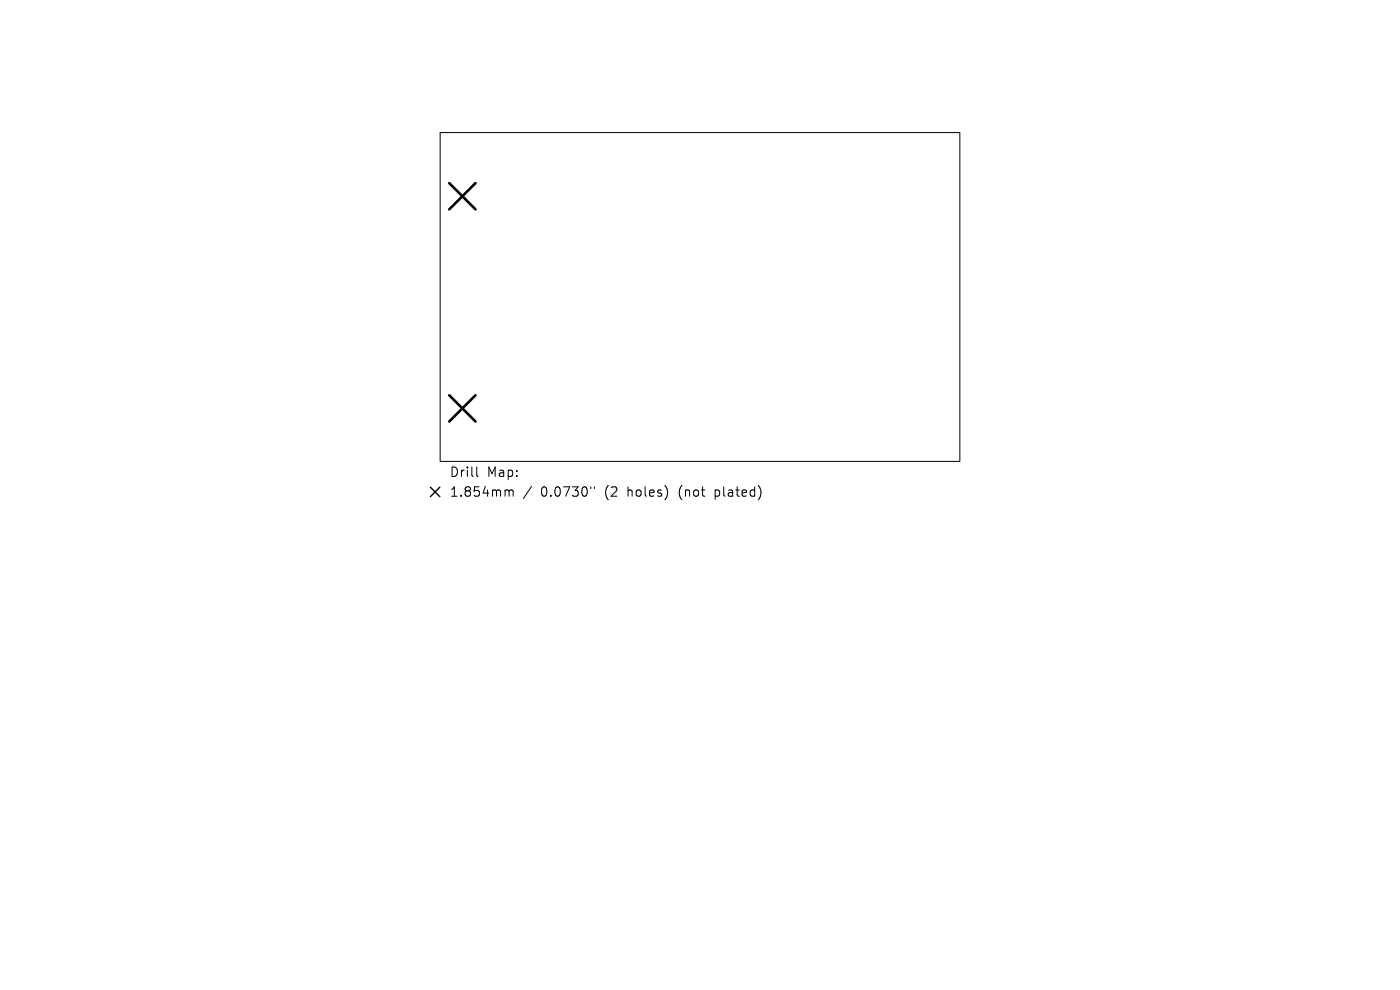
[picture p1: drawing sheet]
<svg xmlns="http://www.w3.org/2000/svg" width="297mm" height="210mm" viewBox="0 0 297 210" stroke-linecap="round" stroke-linejoin="round" font-family="sans-serif">
<defs><g id="words">
<g font-size="2.8">
<text x="95.3" y="101.5">Drill</text>
<text x="103.3" y="101.5">Map:</text>
<text x="95.3" y="105.7">1.854mm</text>
<text x="114.7" y="105.7">0.0730&quot;</text>
<text x="128.5" y="105.7">(2</text>
<text x="133.4" y="105.7">holes)</text>
<text x="144.5" y="105.7">(not</text>
<text x="152.3" y="105.7">plated)</text>
</g>
</g></defs>
<path d="M93.4 28.1h110.2v69.8h-110.2zM101.1 99.1v1.7l.3 .3M107.4 103.9l.5 .1 .1 .2M108 104.2l.3-.3 .5 .1 .1 1.3M108 104.2v1.1M112.8 103.2l-1.7 2.5M125.3 103.3v.3M126.1 103.3v.3" fill="none" stroke="#000" stroke-width=".21"/>
<path d="M95.3 38.8l5.6 5.6M100.9 38.8l-5.6 5.6M95.3 83.8l5.6 5.6M100.9 83.8l-5.6 5.6" fill="none" stroke="#000" stroke-width=".56"/>
<path d="M91.3 103.4l2 2M93.3 103.4l-2 2" fill="none" stroke="#000" stroke-width=".3"/>
<use href="#words"/>
</svg>
